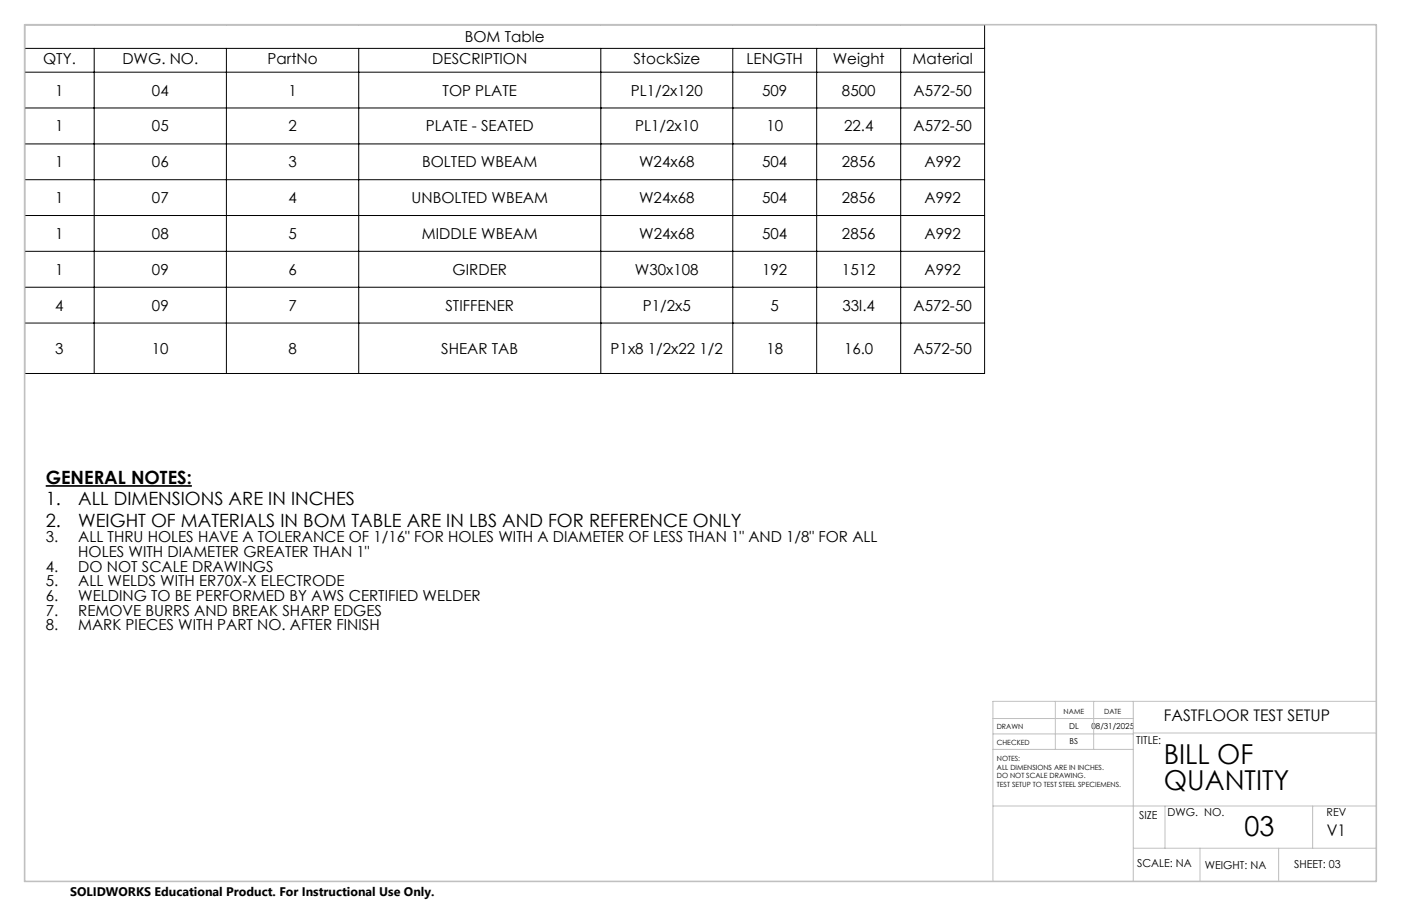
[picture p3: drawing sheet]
<svg xmlns="http://www.w3.org/2000/svg" width="432mm" height="279mm" viewBox="0 0 432 279" stroke-linecap="round" stroke-linejoin="round" font-family="sans-serif">
<defs><g id="words">
<g font-size="8.5">
<text x="358.7" y="235.6">BILL OF</text>
<text x="358.7" y="243.7">QUANTITY</text>
<text x="383.5" y="257.9">03</text>
</g>
<g font-size="5.6">
<text x="14.1" y="149.2">GENERAL NOTES:</text>
<text x="14.1" y="155.9">1.</text>
<text x="24.1" y="155.9">ALL DIMENSIONS ARE IN INCHES</text>
<text x="14.1" y="162.5">2.</text>
<text x="24.1" y="162.5">WEIGHT OF MATERIALS IN BOM TABLE ARE IN LBS AND FOR REFERENCE ONLY</text>
</g>
<g font-size="4.9">
<text x="358.7" y="222.5">FASTFLOOR TEST SETUP</text>
<text x="408.9" y="257.9">V1</text>
</g>
<g font-size="4.7">
<text x="143.2" y="12.9">BOM Table</text>
<text x="13.3" y="19.8">QTY.</text>
<text x="37.7" y="19.8">DWG. NO.</text>
<text x="82.5" y="19.8">PartNo</text>
<text x="133.2" y="19.8">DESCRIPTION</text>
<text x="195.2" y="19.8">StockSize</text>
<text x="230.1" y="19.8">LENGTH</text>
<text x="256.7" y="19.8">Weight</text>
<text x="281.3" y="19.8">Material</text>
<text x="17" y="29.5">1</text>
<text x="46.8" y="29.5">04</text>
<text x="88.9" y="29.5">1</text>
<text x="136.4" y="29.5">TOP PLATE</text>
<text x="194.5" y="29.5">PL1/2x120</text>
<text x="234.9" y="29.5">509</text>
<text x="259.5" y="29.5">8500</text>
<text x="281.6" y="29.5">A572-50</text>
<text x="17" y="40.5">1</text>
<text x="46.8" y="40.5">05</text>
<text x="88.9" y="40.5">2</text>
<text x="131.3" y="40.5">PLATE - SEATED</text>
<text x="195.7" y="40.5">PL1/2x10</text>
<text x="236.2" y="40.5">10</text>
<text x="260.1" y="40.5">22.4</text>
<text x="281.6" y="40.5">A572-50</text>
<text x="17" y="51.6">1</text>
<text x="46.8" y="51.6">06</text>
<text x="88.9" y="51.6">3</text>
<text x="130.1" y="51.6">BOLTED WBEAM</text>
<text x="197" y="51.6">W24x68</text>
<text x="234.9" y="51.6">504</text>
<text x="259.5" y="51.6">2856</text>
<text x="284.9" y="51.6">A992</text>
<text x="17" y="62.6">1</text>
<text x="46.8" y="62.6">07</text>
<text x="88.9" y="62.6">4</text>
<text x="126.8" y="62.6">UNBOLTED WBEAM</text>
<text x="197" y="62.6">W24x68</text>
<text x="234.9" y="62.6">504</text>
<text x="259.5" y="62.6">2856</text>
<text x="284.9" y="62.6">A992</text>
<text x="17" y="73.7">1</text>
<text x="46.8" y="73.7">08</text>
<text x="88.9" y="73.7">5</text>
<text x="130.1" y="73.7">MIDDLE WBEAM</text>
<text x="197" y="73.7">W24x68</text>
<text x="234.9" y="73.7">504</text>
<text x="259.5" y="73.7">2856</text>
<text x="284.9" y="73.7">A992</text>
<text x="17" y="84.7">1</text>
<text x="46.8" y="84.7">09</text>
<text x="88.9" y="84.7">6</text>
<text x="139.5" y="84.7">GIRDER</text>
<text x="195.7" y="84.7">W30x108</text>
<text x="234.9" y="84.7">192</text>
<text x="259.5" y="84.7">1512</text>
<text x="284.9" y="84.7">A992</text>
<text x="17" y="95.8">4</text>
<text x="46.8" y="95.8">09</text>
<text x="88.9" y="95.8">7</text>
<text x="137.3" y="95.8">STIFFENER</text>
<text x="198.1" y="95.8">P1/2x5</text>
<text x="237.5" y="95.8">5</text>
<text x="259.7" y="95.8">33l.4</text>
<text x="281.6" y="95.8">A572-50</text>
<text x="17" y="109.1">3</text>
<text x="46.8" y="109.1">10</text>
<text x="88.9" y="109.1">8</text>
<text x="136" y="109.1">SHEAR TAB</text>
<text x="188.2" y="109.1">P1x8 1/2x22 1/2</text>
<text x="236.2" y="109.1">18</text>
<text x="260.1" y="109.1">16.0</text>
<text x="281.6" y="109.1">A572-50</text>
<text x="14.1" y="167.3">3.</text>
<text x="24.1" y="167.3">ALL THRU HOLES HAVE A TOLERANCE OF 1/16&quot; FOR HOLES WITH A DIAMETER OF LESS THAN 1&quot; AND 1/8&quot; FOR ALL</text>
<text x="24.1" y="171.8">HOLES WITH DIAMETER GREATER THAN 1&quot;</text>
<text x="14.1" y="176.3">4.</text>
<text x="24.1" y="176.3">DO NOT SCALE DRAWINGS</text>
<text x="14.1" y="180.9">5.</text>
<text x="14.1" y="185.4">6.</text>
<text x="24.1" y="180.9">ALL WELDS WITH ER70X-X ELECTRODE</text>
<text x="24.1" y="185.4">WELDING TO BE PERFORMED BY AWS CERTIFIED WELDER</text>
<text x="14.1" y="189.9">7.</text>
<text x="24.1" y="189.9">REMOVE BURRS AND BREAK SHARP EDGES</text>
<text x="14.1" y="194.4">8.</text>
<text x="24.1" y="194.4">MARK PIECES WITH PART NO. AFTER FINISH</text>
</g>
<text font-size="3.8" x="21.6" y="276.3">SOLIDWORKS Educational Product. For Instructional Use Only.</text>
<g font-size="3.4">
<text x="350.2" y="229.5">TITLE:</text>
<text x="359.9" y="251.6">DWG. NO.</text>
<text x="408.9" y="251.7">REV</text>
<text x="351.1" y="252.5">SIZE</text>
<text x="350.4" y="267.5">SCALE: NA</text>
<text x="371.3" y="268">WEIGHT: NA</text>
<text x="398.8" y="267.8">SHEET: 03</text>
</g>
<g font-size="2.5">
<text x="329.5" y="224.8">DL</text>
<text x="336.4" y="224.9">08/31/2025</text>
<text x="329.6" y="229.6">BS</text>
</g>
<g font-size="2.2">
<text x="327.8" y="220.1">NAME</text>
<text x="340.3" y="220.2">DATE</text>
<text x="307.2" y="224.9">DRAWN</text>
<text x="307.3" y="229.8">CHECKED</text>
<text x="307.3" y="234.8">NOTES:</text>
<text x="307.3" y="237.4">ALL DIMENSIONS ARE IN INCHES.</text>
<text x="307.3" y="240.1">DO NOT SCALE DRAWING.</text>
<text x="307.3" y="242.7">TEST SETUP TO TEST STEEL SPECIEMENS.</text>
</g>
</g></defs>
<path d="M14.1 149.9h45" fill="none" stroke="#000" stroke-width=".53"/>
<g fill="none" stroke="#000" stroke-width=".31">
<path d="M7.6 7.6h295.9v107.6h-295.9zM7.6 14.9h295.9M29 14.9v100.3M69.8 14.9v100.3M110.6 14.9v100.3M185.2 14.9v100.3M225.8 14.9v100.3M251.7 14.9v100.3M277.6 14.9v100.3M7.6 22.3h295.9M7.6 33.3h295.9M7.6 44.4h295.9"/>
<path d="M7.6 55.4h295.9M7.6 66.5h295.9M7.6 77.5h295.9M7.6 88.6h295.9M7.6 99.6h295.9"/>
</g>
<g fill="none" stroke="#c0c0c0" stroke-width=".31">
<path d="M325.3 216.3v14.8M337.1 216.3v14.8M349.3 216.3v55.5M424.2 216.3h-118.2v55.5M306 231.1h43.3M306 226.3h43.3M306 221.6h43.3M349.3 226.1h74.9M306 248.6h118.2M359.1 248.6v13M404.6 248.6v13M349.3 261.6h74.9"/>
<path d="M369.9 261.6v10.2M394.1 261.6v10.2"/>
</g>
<path d="M7.6 7.6h416.6v264.2h-416.6z" fill="none" stroke="#c0c0c0" stroke-width=".5"/>
<use href="#words"/>
</svg>
